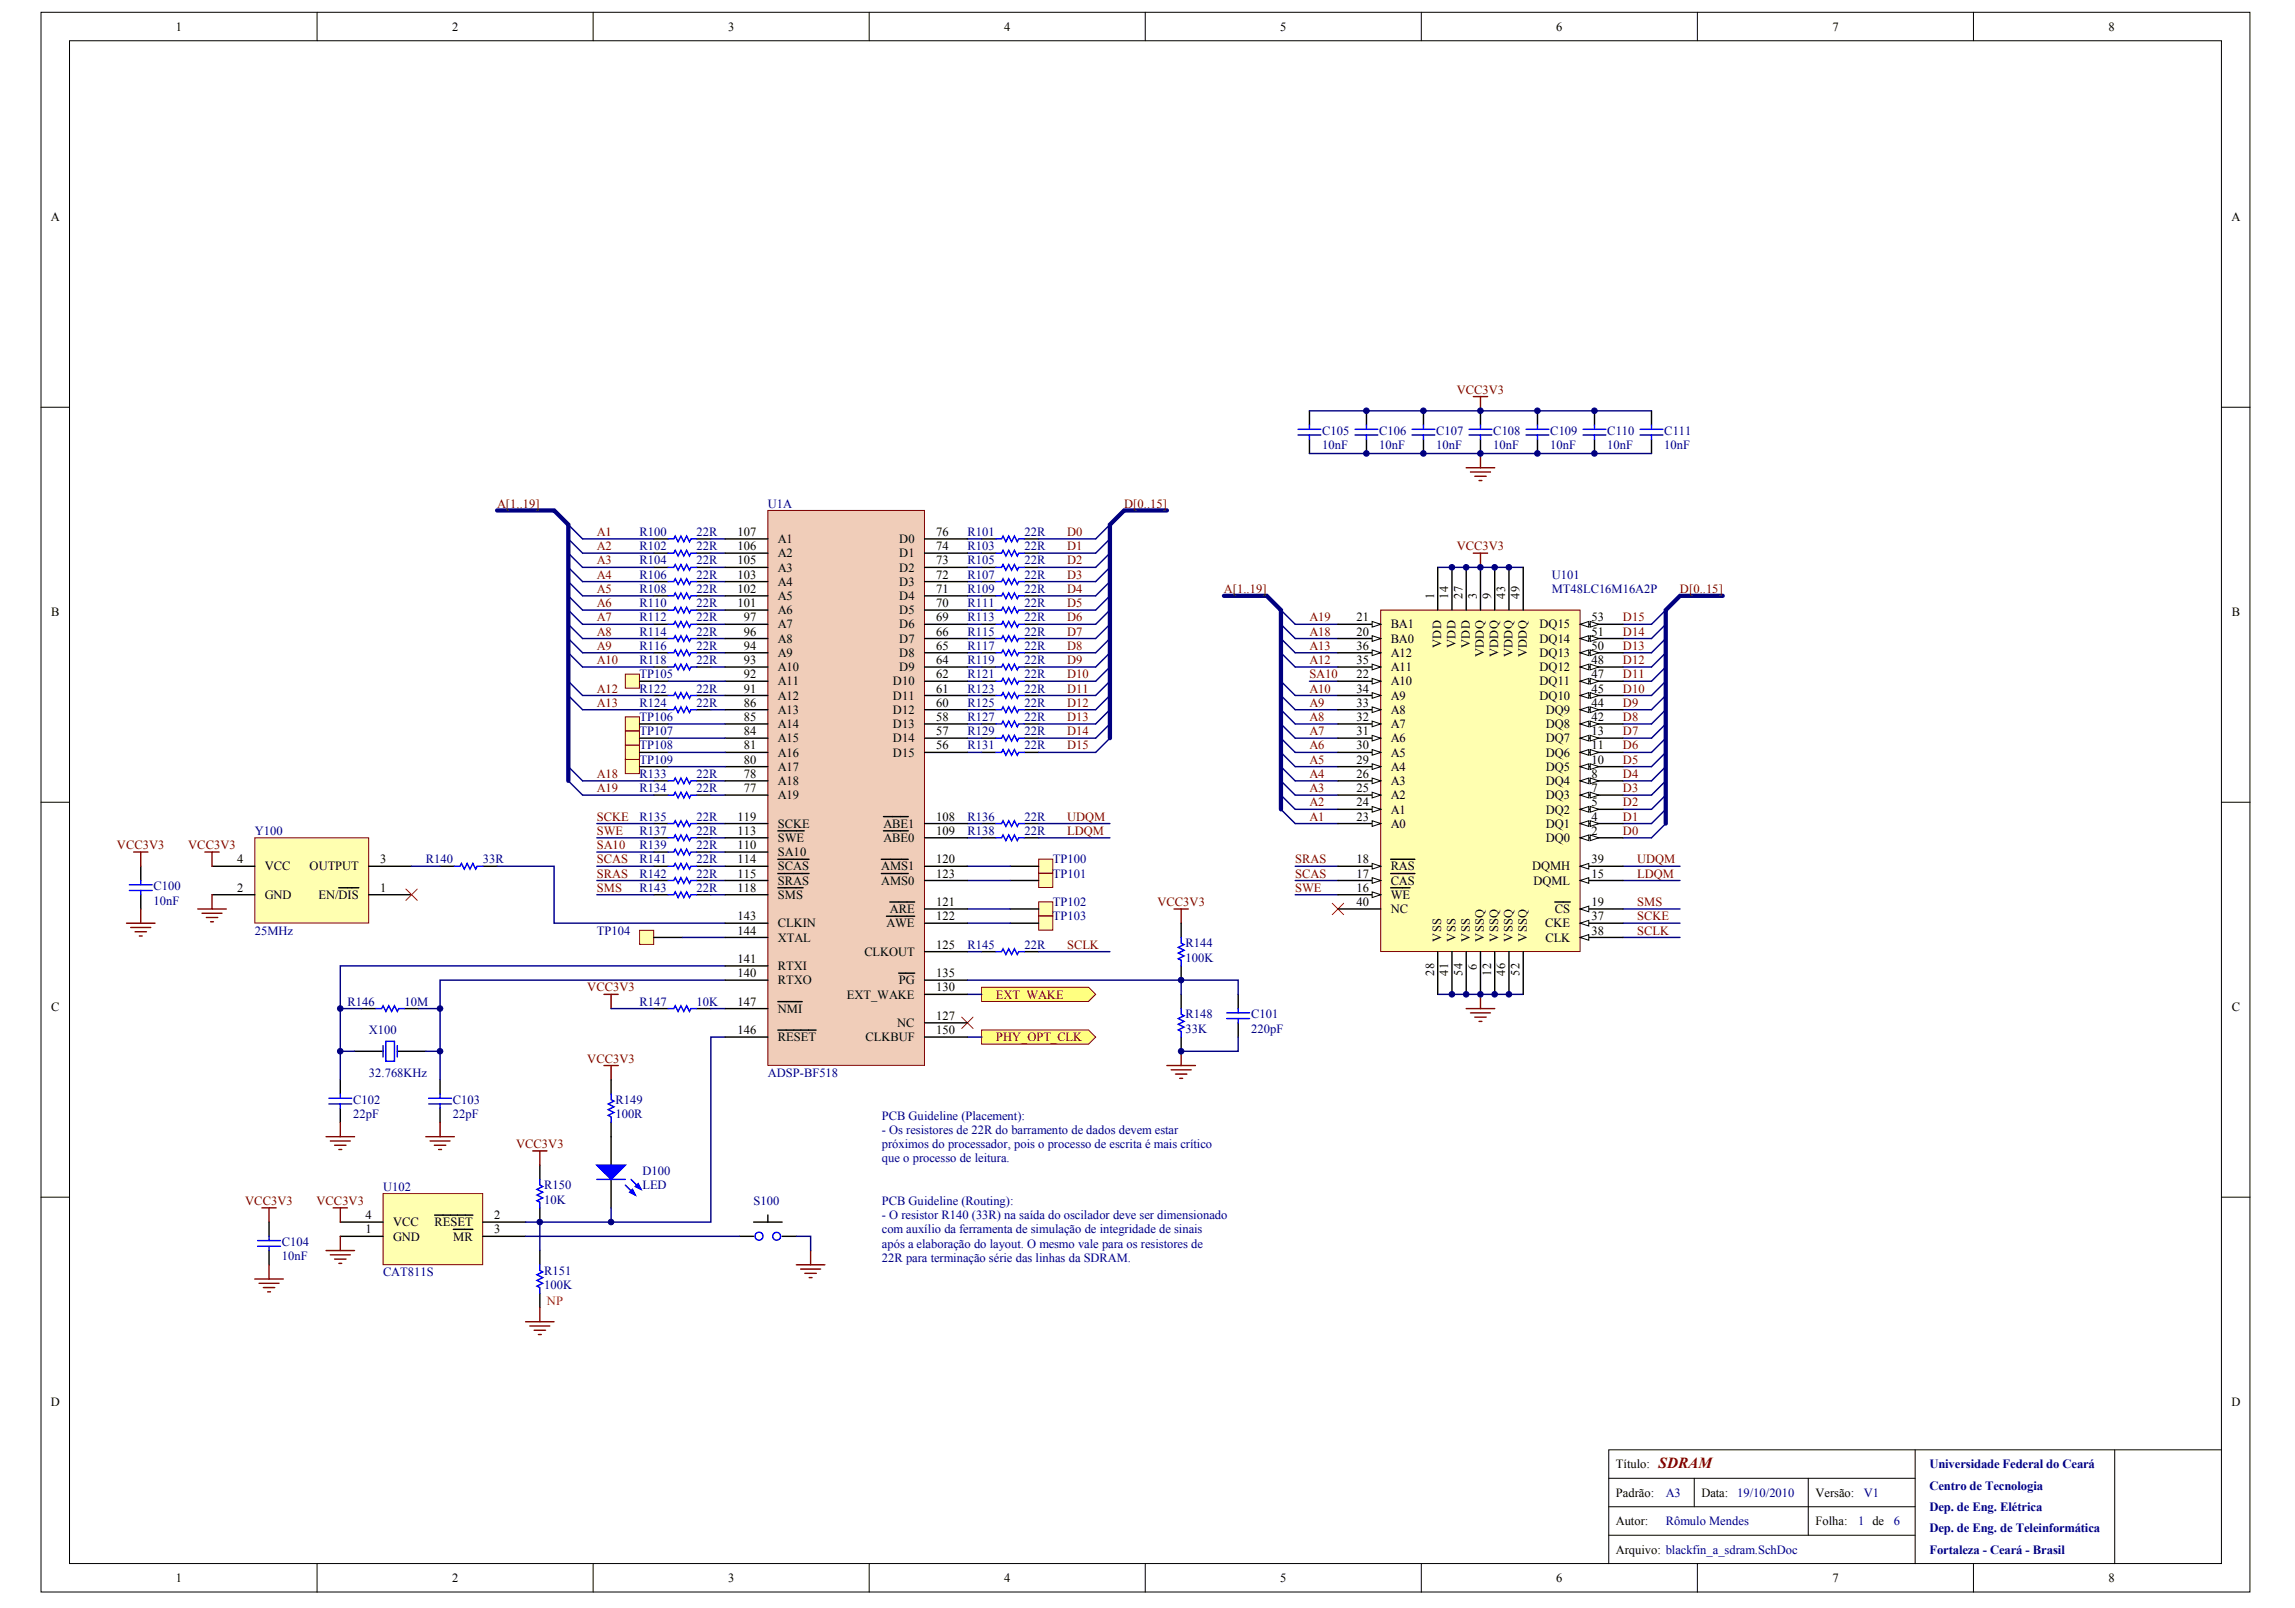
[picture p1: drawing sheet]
<svg xmlns="http://www.w3.org/2000/svg" width="291mm" height="204mm" viewBox="0 0 291 204" stroke-linecap="round" stroke-linejoin="round" font-family="sans-serif">
<defs><g id="words">
<text font-size="1.9" fill="#800000" x="210.3" y="186.1">SDRAM</text>
<g font-size="1.6">
<text x="22.3" y="3.9">1</text>
<text x="57.3" y="3.9">2</text>
<text x="92.3" y="3.9">3</text>
<text x="127.3" y="3.9">4</text>
<text x="162.4" y="3.9">5</text>
<text x="197.4" y="3.9">6</text>
<text x="232.4" y="3.9">7</text>
<text x="267.4" y="3.9">8</text>
<text x="6.4" y="28">A</text>
<text x="283" y="28">A</text>
<text x="93.5" y="68">107</text>
<text x="93.5" y="69.8">106</text>
<text x="93.5" y="71.6">105</text>
<text x="98.6" y="68.9">A1</text>
<text x="98.6" y="70.7">A2</text>
<text x="114" y="68.9">D0</text>
<text x="114" y="70.7">D1</text>
<text x="118.7" y="68">76</text>
<text x="118.7" y="69.8">74</text>
<text x="118.7" y="71.6">73</text>
<text x="93.5" y="73.4">103</text>
<text x="93.5" y="75.2">102</text>
<text x="93.5" y="77">101</text>
<text x="98.6" y="72.5">A3</text>
<text x="98.6" y="74.3">A4</text>
<text x="98.6" y="76.1">A5</text>
<text x="98.6" y="77.9">A6</text>
<text x="114" y="72.5">D2</text>
<text x="114" y="74.3">D3</text>
<text x="114" y="76.1">D4</text>
<text x="114" y="77.9">D5</text>
<text x="118.7" y="73.4">72</text>
<text x="118.7" y="75.2">71</text>
<text x="118.7" y="77">70</text>
<text x="181.9" y="75.9" transform="rotate(-90 181.9 75.9)">1</text>
<text x="183.7" y="75.9" transform="rotate(-90 183.7 75.9)">14</text>
<text x="185.5" y="75.9" transform="rotate(-90 185.5 75.9)">27</text>
<text x="187.3" y="75.9" transform="rotate(-90 187.3 75.9)">3</text>
<text x="189.1" y="75.9" transform="rotate(-90 189.1 75.9)">9</text>
<text x="190.9" y="75.9" transform="rotate(-90 190.9 75.9)">43</text>
<text x="192.7" y="75.9" transform="rotate(-90 192.7 75.9)">49</text>
<text x="6.5" y="78.1">B</text>
<text x="94.3" y="78.8">97</text>
<text x="94.3" y="80.6">96</text>
<text x="94.3" y="82.4">94</text>
<text x="98.6" y="79.7">A7</text>
<text x="98.6" y="81.5">A8</text>
<text x="98.6" y="83.3">A9</text>
<text x="114" y="79.7">D6</text>
<text x="114" y="81.5">D7</text>
<text x="114" y="83.3">D8</text>
<text x="118.7" y="78.8">69</text>
<text x="118.7" y="80.6">66</text>
<text x="118.7" y="82.4">65</text>
<text x="172" y="82.4">36</text>
<text x="172" y="80.6">20</text>
<text x="172" y="78.8">21</text>
<text x="176.4" y="83.3">A12</text>
<text x="176.4" y="81.5">BA0</text>
<text x="176.4" y="79.7">BA1</text>
<text x="182.8" y="82.2" transform="rotate(-90 182.8 82.2)">VDD</text>
<text x="184.6" y="82.2" transform="rotate(-90 184.6 82.2)">VDD</text>
<text x="186.4" y="82.2" transform="rotate(-90 186.4 82.2)">VDD</text>
<text x="188.2" y="83.4" transform="rotate(-90 188.2 83.4)">VDDQ</text>
<text x="190" y="83.4" transform="rotate(-90 190 83.4)">VDDQ</text>
<text x="191.8" y="83.4" transform="rotate(-90 191.8 83.4)">VDDQ</text>
<text x="193.6" y="83.4" transform="rotate(-90 193.6 83.4)">VDDQ</text>
<text x="195.2" y="83.3">DQ13</text>
<text x="195.2" y="81.5">DQ14</text>
<text x="195.2" y="79.7">DQ15</text>
<text x="201.8" y="82.4">50</text>
<text x="201.8" y="80.6">51</text>
<text x="201.8" y="78.8">53</text>
<text x="283" y="78.1">B</text>
<text x="94.3" y="84.2">93</text>
<text x="94.3" y="86">92</text>
<text x="94.3" y="87.8">91</text>
<text x="94.3" y="89.6">86</text>
<text x="98.6" y="85.1">A10</text>
<text x="98.6" y="86.9">A11</text>
<text x="98.6" y="88.7">A12</text>
<text x="113.2" y="86.9">D10</text>
<text x="113.2" y="88.7">D11</text>
<text x="114" y="85.1">D9</text>
<text x="118.7" y="84.2">64</text>
<text x="118.7" y="86">62</text>
<text x="118.7" y="87.8">61</text>
<text x="118.7" y="89.6">60</text>
<text x="172" y="84.2">35</text>
<text x="172" y="86">22</text>
<text x="172" y="87.8">34</text>
<text x="172" y="89.6">33</text>
<text x="176.4" y="85.1">A11</text>
<text x="176.4" y="86.9">A10</text>
<text x="176.4" y="88.7">A9</text>
<text x="195.2" y="88.7">DQ10</text>
<text x="195.2" y="86.9">DQ11</text>
<text x="195.2" y="85.1">DQ12</text>
<text x="201.8" y="89.6">44</text>
<text x="201.8" y="87.8">45</text>
<text x="201.8" y="86">47</text>
<text x="201.8" y="84.2">48</text>
<text x="94.3" y="91.4">85</text>
<text x="94.3" y="93.2">84</text>
<text x="94.3" y="95">81</text>
<text x="98.6" y="90.5">A13</text>
<text x="98.6" y="92.3">A14</text>
<text x="98.6" y="94.1">A15</text>
<text x="98.6" y="95.9">A16</text>
<text x="113.2" y="90.5">D12</text>
<text x="113.2" y="92.3">D13</text>
<text x="113.2" y="94.1">D14</text>
<text x="113.2" y="95.9">D15</text>
<text x="118.7" y="91.4">58</text>
<text x="118.7" y="93.2">57</text>
<text x="118.7" y="95">56</text>
<text x="172" y="91.4">32</text>
<text x="172" y="93.2">31</text>
<text x="172" y="95">30</text>
<text x="176.4" y="90.5">A8</text>
<text x="176.4" y="92.3">A7</text>
<text x="176.4" y="94.1">A6</text>
<text x="176.4" y="95.9">A5</text>
<text x="196" y="95.9">DQ6</text>
<text x="196" y="94.1">DQ7</text>
<text x="196" y="92.3">DQ8</text>
<text x="196" y="90.5">DQ9</text>
<text x="201.8" y="95">11</text>
<text x="201.8" y="93.2">13</text>
<text x="201.8" y="91.4">42</text>
<text x="94.3" y="96.8">80</text>
<text x="94.3" y="98.6">78</text>
<text x="94.3" y="100.5">77</text>
<text x="98.6" y="97.7">A17</text>
<text x="98.6" y="99.6">A18</text>
<text x="98.6" y="101.4">A19</text>
<text x="172" y="96.8">29</text>
<text x="172" y="98.6">26</text>
<text x="172" y="100.5">25</text>
<text x="176.4" y="97.7">A4</text>
<text x="176.4" y="99.6">A3</text>
<text x="176.4" y="101.4">A2</text>
<text x="196" y="101.4">DQ3</text>
<text x="196" y="99.6">DQ4</text>
<text x="196" y="97.7">DQ5</text>
<text x="201.8" y="100.5">7</text>
<text x="201.8" y="98.6">8</text>
<text x="201.8" y="96.8">10</text>
<text x="93.5" y="104.1">119</text>
<text x="93.5" y="105.9">113</text>
<text x="93.5" y="107.7">110</text>
<text x="98.6" y="105">SCKE</text>
<text x="98.6" y="106.8">SWE</text>
<text x="112" y="105">ABE1</text>
<text x="112" y="106.8">ABE0</text>
<text x="118.7" y="104.1">108</text>
<text x="118.7" y="105.9">109</text>
<text x="172" y="102.3">24</text>
<text x="172" y="104.1">23</text>
<text x="176.4" y="103.2">A1</text>
<text x="176.4" y="105">A0</text>
<text x="196" y="105">DQ1</text>
<text x="196" y="106.8">DQ0</text>
<text x="196" y="103.2">DQ2</text>
<text x="201.8" y="104.1">4</text>
<text x="201.8" y="105.9">2</text>
<text x="201.8" y="102.3">5</text>
<text x="30.1" y="113.1">2</text>
<text x="30.1" y="109.5">4</text>
<text x="33.6" y="114">GND</text>
<text x="33.6" y="110.4">VCC</text>
<text x="39.3" y="110.4">OUTPUT</text>
<text x="40.4" y="114">EN/DIS</text>
<text x="48.2" y="113.1">1</text>
<text x="48.2" y="109.5">3</text>
<text x="93.5" y="109.5">114</text>
<text x="93.5" y="111.3">115</text>
<text x="93.5" y="113.1">118</text>
<text x="98.6" y="108.6">SA10</text>
<text x="98.6" y="110.4">SCAS</text>
<text x="98.6" y="112.2">SRAS</text>
<text x="98.6" y="114">SMS</text>
<text x="111.8" y="110.4">AMS1</text>
<text x="111.8" y="112.2">AMS0</text>
<text x="118.7" y="109.5">120</text>
<text x="118.7" y="111.3">123</text>
<text x="172" y="109.5">18</text>
<text x="172" y="111.3">17</text>
<text x="172" y="113.1">16</text>
<text x="176.4" y="110.4">RAS</text>
<text x="176.4" y="112.2">CAS</text>
<text x="176.4" y="114">WE</text>
<text x="194.3" y="110.4">DQMH</text>
<text x="194.5" y="112.2">DQML</text>
<text x="201.8" y="109.5">39</text>
<text x="201.8" y="111.3">15</text>
<text x="93.5" y="116.7">143</text>
<text x="93.5" y="118.5">144</text>
<text x="98.6" y="117.6">CLKIN</text>
<text x="98.6" y="119.4">XTAL</text>
<text x="112.4" y="117.6">AWE</text>
<text x="112.8" y="115.8">ARE</text>
<text x="118.7" y="114.9">121</text>
<text x="118.7" y="116.7">122</text>
<text x="172" y="114.9">40</text>
<text x="176.4" y="115.8">NC</text>
<text x="182.8" y="119.4" transform="rotate(-90 182.8 119.4)">VSS</text>
<text x="184.6" y="119.4" transform="rotate(-90 184.6 119.4)">VSS</text>
<text x="186.4" y="119.4" transform="rotate(-90 186.4 119.4)">VSS</text>
<text x="188.2" y="119.4" transform="rotate(-90 188.2 119.4)">VSSQ</text>
<text x="190" y="119.4" transform="rotate(-90 190 119.4)">VSSQ</text>
<text x="191.8" y="119.4" transform="rotate(-90 191.8 119.4)">VSSQ</text>
<text x="193.6" y="119.4" transform="rotate(-90 193.6 119.4)">VSSQ</text>
<text x="196" y="117.6">CKE</text>
<text x="196" y="119.4">CLK</text>
<text x="197.2" y="115.8">CS</text>
<text x="201.8" y="118.5">38</text>
<text x="201.8" y="114.9">19</text>
<text x="201.8" y="116.7">37</text>
<text x="93.5" y="122.1">141</text>
<text x="93.5" y="123.9">140</text>
<text x="98.6" y="123">RTXI</text>
<text x="98.6" y="124.8">RTXO</text>
<text x="109.6" y="121.2">CLKOUT</text>
<text x="114" y="124.8">PG</text>
<text x="118.7" y="120.3">125</text>
<text x="118.7" y="123.9">135</text>
<text x="118.7" y="125.7">130</text>
<text x="181.9" y="123.8" transform="rotate(-90 181.9 123.8)">28</text>
<text x="183.7" y="123.8" transform="rotate(-90 183.7 123.8)">41</text>
<text x="185.5" y="123.8" transform="rotate(-90 185.5 123.8)">54</text>
<text x="187.3" y="123" transform="rotate(-90 187.3 123)">6</text>
<text x="189.1" y="123.8" transform="rotate(-90 189.1 123.8)">12</text>
<text x="190.9" y="123.8" transform="rotate(-90 190.9 123.8)">46</text>
<text x="192.7" y="123.8" transform="rotate(-90 192.7 123.8)">52</text>
<text x="6.5" y="128.2">C</text>
<text x="93.5" y="127.5">147</text>
<text x="93.5" y="131.1">146</text>
<text x="98.6" y="128.4">NMI</text>
<text x="107.4" y="126.6">EXT_WAKE</text>
<text x="113.8" y="130.2">NC</text>
<text x="118.7" y="129.3">127</text>
<text x="118.7" y="131.1">150</text>
<text x="283" y="128.2">C</text>
<text x="98.6" y="132">RESET</text>
<text x="109.8" y="132">CLKBUF</text>
<text x="46.3" y="154.6">4</text>
<text x="49.8" y="155.5">VCC</text>
<text x="55.1" y="155.5">RESET</text>
<text x="62.7" y="154.6">2</text>
<text x="46.3" y="156.4">1</text>
<text x="49.8" y="157.3">GND</text>
<text x="57.5" y="157.3">MR</text>
<text x="62.7" y="156.4">3</text>
<text x="6.4" y="178.3">D</text>
<text x="283" y="178.3">D</text>
<text x="204.9" y="186.2">Título:</text>
<text x="204.9" y="189.8">Padrão:</text>
<text x="215.8" y="189.8">Data: 19/10/2010</text>
<text x="230.2" y="189.8">Versão:</text>
<text x="204.9" y="197">Arquivo: blackfin_a_sdram.SchDoc</text>
<text x="204.9" y="193.4">Autor:</text>
<text x="230.2" y="193.4">Folha:</text>
<text x="22.3" y="200.6">1</text>
<text x="57.3" y="200.6">2</text>
<text x="92.3" y="200.6">3</text>
<text x="127.3" y="200.6">4</text>
<text x="162.4" y="200.6">5</text>
<text x="197.4" y="200.6">6</text>
<text x="232.4" y="200.6">7</text>
<text x="267.4" y="200.6">8</text>
</g>
<g font-size="1.6" fill="#800000">
<text x="184.7" y="49.9">VCC3V3</text>
<text x="63" y="64.4">A[1..19]</text>
<text x="142.6" y="64.4">D[0..15]</text>
<text x="75.7" y="68">A1</text>
<text x="75.7" y="69.8">A2</text>
<text x="75.7" y="71.6">A3</text>
<text x="135.3" y="68">D0</text>
<text x="135.3" y="69.8">D1</text>
<text x="135.3" y="71.6">D2</text>
<text x="184.7" y="69.8">VCC3V3</text>
<text x="75.7" y="73.4">A4</text>
<text x="75.7" y="75.2">A5</text>
<text x="75.7" y="77">A6</text>
<text x="135.3" y="73.4">D3</text>
<text x="135.3" y="75.2">D4</text>
<text x="135.3" y="77">D5</text>
<text x="155.2" y="75.2">A[1..19]</text>
<text x="213" y="75.2">D[0..15]</text>
<text x="75.7" y="78.8">A7</text>
<text x="75.7" y="80.6">A8</text>
<text x="75.7" y="82.4">A9</text>
<text x="135.3" y="78.8">D6</text>
<text x="135.3" y="80.6">D7</text>
<text x="135.3" y="82.4">D8</text>
<text x="166.1" y="82.4">A13</text>
<text x="166.1" y="78.8">A19</text>
<text x="166.1" y="80.6">A18</text>
<text x="205.8" y="82.4">D13</text>
<text x="205.8" y="80.6">D14</text>
<text x="205.8" y="78.8">D15</text>
<text x="75.7" y="84.2">A10</text>
<text x="75.7" y="87.8">A12</text>
<text x="75.7" y="89.6">A13</text>
<text x="135.3" y="84.2">D9</text>
<text x="135.3" y="86">D10</text>
<text x="135.3" y="87.8">D11</text>
<text x="135.3" y="89.6">D12</text>
<text x="166.1" y="86">SA10</text>
<text x="166.1" y="89.6">A9</text>
<text x="166.1" y="87.8">A10</text>
<text x="166.1" y="84.2">A12</text>
<text x="205.8" y="89.6">D9</text>
<text x="205.8" y="87.8">D10</text>
<text x="205.8" y="86">D11</text>
<text x="205.8" y="84.2">D12</text>
<text x="135.3" y="91.4">D13</text>
<text x="135.3" y="93.2">D14</text>
<text x="135.3" y="95">D15</text>
<text x="166.1" y="95">A6</text>
<text x="166.1" y="93.2">A7</text>
<text x="166.1" y="91.4">A8</text>
<text x="205.8" y="95">D6</text>
<text x="205.8" y="93.2">D7</text>
<text x="205.8" y="91.4">D8</text>
<text x="75.7" y="98.6">A18</text>
<text x="75.7" y="100.5">A19</text>
<text x="166.1" y="100.5">A3</text>
<text x="166.1" y="98.6">A4</text>
<text x="166.1" y="96.8">A5</text>
<text x="205.8" y="100.5">D3</text>
<text x="205.8" y="98.6">D4</text>
<text x="205.8" y="96.8">D5</text>
<text x="14.8" y="107.7">VCC3V3</text>
<text x="23.9" y="107.7">VCC3V3</text>
<text x="75.7" y="107.7">SA10</text>
<text x="75.7" y="104.1">SCKE</text>
<text x="75.7" y="105.9">SWE</text>
<text x="135.3" y="104.1">UDQM</text>
<text x="135.3" y="105.9">LDQM</text>
<text x="166.1" y="102.3">A2</text>
<text x="166.1" y="104.1">A1</text>
<text x="205.8" y="104.1">D1</text>
<text x="205.8" y="102.3">D2</text>
<text x="205.8" y="105.9">D0</text>
<text x="75.7" y="113.1">SMS</text>
<text x="75.7" y="109.5">SCAS</text>
<text x="75.7" y="111.3">SRAS</text>
<text x="164.3" y="111.3">SCAS</text>
<text x="164.3" y="109.5">SRAS</text>
<text x="164.3" y="113.1">SWE</text>
<text x="207.6" y="109.5">UDQM</text>
<text x="207.6" y="111.3">LDQM</text>
<text x="146.8" y="114.9">VCC3V3</text>
<text x="207.6" y="114.9">SMS</text>
<text x="207.6" y="116.7">SCKE</text>
<text x="207.6" y="118.5">SCLK</text>
<text x="74.5" y="125.7">VCC3V3</text>
<text x="135.3" y="120.3">SCLK</text>
<text x="126.3" y="126.6">EXT_WAKE</text>
<text x="74.5" y="134.7">VCC3V3</text>
<text x="126.3" y="132">PHY_OPT_CLK</text>
<text x="65.4" y="145.6">VCC3V3</text>
<text x="31.1" y="152.8">VCC3V3</text>
<text x="40.1" y="152.8">VCC3V3</text>
</g>
<g font-size="1.6" fill="#000080">
<text x="167.7" y="55.2">C105</text>
<text x="167.7" y="57">10nF</text>
<text x="174.9" y="55.2">C106</text>
<text x="174.9" y="57">10nF</text>
<text x="182.1" y="55.2">C107</text>
<text x="182.1" y="57">10nF</text>
<text x="189.4" y="55.2">C108</text>
<text x="189.4" y="57">10nF</text>
<text x="196.6" y="55.2">C109</text>
<text x="196.6" y="57">10nF</text>
<text x="203.8" y="55.2">C110</text>
<text x="203.8" y="57">10nF</text>
<text x="211.1" y="55.2">C111</text>
<text x="211.1" y="57">10nF</text>
<text x="97.4" y="64.4">U1A</text>
<text x="81.1" y="68">R100</text>
<text x="81.1" y="69.8">R102</text>
<text x="81.1" y="71.6">R104</text>
<text x="88.3" y="68">22R</text>
<text x="88.3" y="69.8">22R</text>
<text x="88.3" y="71.6">22R</text>
<text x="122.7" y="68">R101</text>
<text x="122.7" y="69.8">R103</text>
<text x="122.7" y="71.6">R105</text>
<text x="129.9" y="68">22R</text>
<text x="129.9" y="69.8">22R</text>
<text x="129.9" y="71.6">22R</text>
<text x="81.1" y="73.4">R106</text>
<text x="81.1" y="75.2">R108</text>
<text x="81.1" y="77">R110</text>
<text x="88.3" y="73.4">22R</text>
<text x="88.3" y="75.2">22R</text>
<text x="88.3" y="77">22R</text>
<text x="122.7" y="73.4">R107</text>
<text x="122.7" y="75.2">R109</text>
<text x="122.7" y="77">R111</text>
<text x="129.9" y="73.4">22R</text>
<text x="129.9" y="75.2">22R</text>
<text x="129.9" y="77">22R</text>
<text x="196.8" y="73.4">U101</text>
<text x="196.8" y="75.2">MT48LC16M16A2P</text>
<text x="81.1" y="78.8">R112</text>
<text x="81.1" y="80.6">R114</text>
<text x="81.1" y="82.4">R116</text>
<text x="88.3" y="78.8">22R</text>
<text x="88.3" y="80.6">22R</text>
<text x="88.3" y="82.4">22R</text>
<text x="122.7" y="78.8">R113</text>
<text x="122.7" y="80.6">R115</text>
<text x="122.7" y="82.4">R117</text>
<text x="129.9" y="78.8">22R</text>
<text x="129.9" y="80.6">22R</text>
<text x="129.9" y="82.4">22R</text>
<text x="81.1" y="84.2">R118</text>
<text x="81.1" y="87.8">R122</text>
<text x="81.1" y="89.6">R124</text>
<text x="81.1" y="86">TP105</text>
<text x="88.3" y="84.2">22R</text>
<text x="88.3" y="87.8">22R</text>
<text x="88.3" y="89.6">22R</text>
<text x="122.7" y="84.2">R119</text>
<text x="122.7" y="86">R121</text>
<text x="122.7" y="87.8">R123</text>
<text x="122.7" y="89.6">R125</text>
<text x="129.9" y="84.2">22R</text>
<text x="129.9" y="86">22R</text>
<text x="129.9" y="87.8">22R</text>
<text x="129.9" y="89.6">22R</text>
<text x="81.1" y="91.4">TP106</text>
<text x="81.1" y="93.2">TP107</text>
<text x="81.1" y="95">TP108</text>
<text x="122.7" y="91.4">R127</text>
<text x="122.7" y="93.2">R129</text>
<text x="122.7" y="95">R131</text>
<text x="129.9" y="91.4">22R</text>
<text x="129.9" y="93.2">22R</text>
<text x="129.9" y="95">22R</text>
<text x="81.1" y="98.6">R133</text>
<text x="81.1" y="100.5">R134</text>
<text x="81.1" y="96.8">TP109</text>
<text x="88.3" y="98.6">22R</text>
<text x="88.3" y="100.5">22R</text>
<text x="32.3" y="105.9">Y100</text>
<text x="81.1" y="104.1">R135</text>
<text x="81.1" y="105.9">R137</text>
<text x="81.1" y="107.7">R139</text>
<text x="88.3" y="104.1">22R</text>
<text x="88.3" y="105.9">22R</text>
<text x="88.3" y="107.7">22R</text>
<text x="122.7" y="104.1">R136</text>
<text x="122.7" y="105.9">R138</text>
<text x="129.9" y="104.1">22R</text>
<text x="129.9" y="105.9">22R</text>
<text x="19.5" y="112.9">C100</text>
<text x="54" y="109.5">R140</text>
<text x="61.2" y="109.5">33R</text>
<text x="81.1" y="109.5">R141</text>
<text x="81.1" y="111.3">R142</text>
<text x="81.1" y="113.1">R143</text>
<text x="88.3" y="109.5">22R</text>
<text x="88.3" y="111.3">22R</text>
<text x="88.3" y="113.1">22R</text>
<text x="133.5" y="109.5">TP100</text>
<text x="133.5" y="111.3">TP101</text>
<text x="19.5" y="114.7">10nF</text>
<text x="32.3" y="118.5">25MHz</text>
<text x="75.7" y="118.5">TP104</text>
<text x="133.5" y="114.9">TP102</text>
<text x="133.5" y="116.7">TP103</text>
<text x="122.7" y="120.3">R145</text>
<text x="129.9" y="120.3">22R</text>
<text x="150.3" y="120.1">R144</text>
<text x="150.3" y="121.9">100K</text>
<text x="44.1" y="127.5">R146</text>
<text x="46.8" y="131.1">X100</text>
<text x="51.3" y="127.5">10M</text>
<text x="81.1" y="127.5">R147</text>
<text x="88.3" y="127.5">10K</text>
<text x="150.3" y="129.2">R148</text>
<text x="150.3" y="131">33K</text>
<text x="158.6" y="129.2">C101</text>
<text x="158.6" y="131">220pF</text>
<text x="46.8" y="136.6">32.768KHz</text>
<text x="97.4" y="136.6">ADSP-BF518</text>
<text x="44.8" y="140">C102</text>
<text x="44.8" y="141.8">22pF</text>
<text x="57.4" y="140">C103</text>
<text x="57.4" y="141.8">22pF</text>
<text x="78" y="140">R149</text>
<text x="78" y="141.8">100R</text>
<text x="111.8" y="142">PCB Guideline (Placement):</text>
<text x="111.8" y="143.8">- Os resistores de 22R do barramento de dados devem estar</text>
<text x="81.5" y="149">D100</text>
<text x="111.8" y="145.6">próximos do processador, pois o processo de escrita é mais crítico</text>
<text x="111.8" y="147.4">que o processo de leitura.</text>
<text x="48.6" y="151">U102</text>
<text x="69" y="150.8">R150</text>
<text x="69" y="152.6">10K</text>
<text x="81.5" y="150.8">LED</text>
<text x="95.6" y="152.8">S100</text>
<text x="111.8" y="152.8">PCB Guideline (Routing):</text>
<text x="111.8" y="154.6">- O resistor R140 (33R) na saída do oscilador deve ser dimensionado</text>
<text x="35.7" y="158">C104</text>
<text x="35.7" y="159.8">10nF</text>
<text x="48.6" y="161.8">CAT811S</text>
<text x="69" y="161.6">R151</text>
<text x="111.8" y="156.4">com auxílio da ferramenta de simulação de integridade de sinais</text>
<text x="111.8" y="158.2">após a elaboração do layout. O mesmo vale para os resistores de</text>
<text x="111.8" y="160">22R para terminação série das linhas da SDRAM.</text>
<text x="69" y="163.4">100K</text>
<text x="211.2" y="189.8">A3</text>
<text x="236.4" y="189.8">V1</text>
<text x="244.7" y="186.2">Universidade Federal do Ceará</text>
<text x="244.7" y="188.9">Centro de Tecnologia</text>
<text x="244.7" y="191.6">Dep. de Eng. Elétrica</text>
<text x="211.2" y="193.4">Rômulo Mendes</text>
<text x="235.6" y="193.4">1 de</text>
<text x="240.2" y="193.4">6</text>
<text x="244.7" y="194.3">Dep. de Eng. de Teleinformática</text>
<text x="244.7" y="197">Fortaleza - Ceará - Brasil</text>
</g>
<text font-size="1.6" fill="#f00" x="69.4" y="165.4">NP</text>
</g></defs>
<g fill="#fff" stroke="#000" stroke-width=".13">
<path d="M5.2 1.6h280.1v200.3h-280.1z"/>
<path d="M8.8 5.2h272.9v193.1h-272.9z"/>
</g>
<g fill="none" stroke="#000" stroke-width=".13">
<path d="M40.2 1.6v3.6M75.2 1.6v3.6M110.2 1.6v3.6M145.2 1.6v3.6M180.2 1.6v3.6M215.3 1.6v3.6M250.3 1.6v3.6M5.2 51.6h3.6M281.7 51.6h3.6M5.2 101.7h3.6M281.7 101.7h3.6M5.2 151.8h3.6"/>
<path d="M281.7 151.8h3.6M40.2 198.3v3.6M75.2 198.3v3.6M110.2 198.3v3.6M145.2 198.3v3.6M180.2 198.3v3.6M204 187.5h38.9M204 194.7h38.9M204 191.1h38.9M214.9 187.5v3.6M215.3 198.3v3.6M229.3 187.5v7.2"/>
<path d="M242.9 183.8v14.5M250.3 198.3v3.6M268.2 183.8v14.5M281.7 183.8h-77.7v14.5"/>
</g>
<path d="M124.5 130.6h13.5l.9 .9-.9 .9h-13.5z" fill-rule="evenodd" fill="#ffff80" stroke="#800000" stroke-width=".13"/>
<g fill="none" stroke="#000080" stroke-width=".18">
<path d="M72.1 79.2l1.8 1.8M72.1 77.4l1.8 1.8M72.1 75.6l1.8 1.8M72.1 73.8l1.8 1.8M72.1 71.9l1.8 1.9M72.1 70.1l1.8 1.8M72.1 68.3l1.8 1.8M72.1 66.5l1.8 1.8M140.8 79.2l-1.9 1.8M140.8 77.4l-1.9 1.8M140.8 75.6l-1.9 1.8M140.8 73.8l-1.9 1.8"/>
<path d="M140.8 71.9l-1.9 1.9M140.8 70.1l-1.9 1.8M140.8 68.3l-1.9 1.8M140.8 66.5l-1.9 1.8M182.3 71.9h10.9M211.2 77.4l-1.8 1.8h-3.6M211.2 79.2l-1.8 1.8h-3.6M72.1 99l1.8 1.8M72.1 97.2l1.8 1.8M72.1 88.2l1.8 1.8M72.1 86.4l1.8 1.8M72.1 82.8l1.8 1.8"/>
<path d="M72.1 81l1.8 1.8M140.8 93.6l-1.9 1.8M140.8 91.8l-1.9 1.8M140.8 90l-1.9 1.8M140.8 88.2l-1.9 1.8M140.8 86.4l-1.9 1.8M140.8 84.6l-1.9 1.8M140.8 82.8l-1.9 1.8M140.8 81l-1.9 1.8M162.4 99l1.9 1.8h5.4M162.4 97.2l1.9 1.8h5.4M162.4 95.4l1.9 1.8h5.4"/>
<path d="M162.4 93.6l1.9 1.8h5.4M162.4 91.8l1.9 1.8h5.4M162.4 90l1.9 1.8h5.4M162.4 88.2l1.9 1.8h5.4M162.4 86.4l1.9 1.8h5.4M162.4 82.8l1.9 1.8h5.4M162.4 81l1.9 1.8h5.4M166.1 86.4h3.6M211.2 84.6l-1.8 1.8h-3.6M211.2 99l-1.8 1.8h-3.6M211.2 97.2l-1.8 1.8h-3.6M211.2 95.4l-1.8 1.8h-3.6"/>
<path d="M211.2 93.6l-1.8 1.8h-3.6M211.2 91.8l-1.8 1.8h-3.6M211.2 90l-1.8 1.8h-3.6M211.2 88.2l-1.8 1.8h-3.6M211.2 86.4l-1.8 1.8h-3.6M211.2 82.8l-1.8 1.8h-3.6M211.2 81l-1.8 1.8h-3.6M162.4 102.6l1.9 1.8h5.4M162.4 100.8l1.9 1.8h5.4M164.3 109.8h5.4M164.3 111.7h5.4M164.3 113.5h5.4"/>
<path d="M205.8 117.1h7.2M205.8 115.3h7.2M211.2 102.6l-1.8 1.8h-3.6M211.2 100.8l-1.8 1.8h-3.6M211.2 104.4l-1.8 1.8h-3.6M122.7 131.5h1.8M182.3 126.1h10.9"/>
</g>
<path d="M186.8 70.1h1.9M187.7 70.1v1.8M185.9 127.9h3.7M186.5 128.4h2.5M187 129h1.5M187.6 129.5h.3M187.7 126.1v1.8" fill="none" stroke="#800000" stroke-width=".18"/>
<path d="M168.9 114.5l1.5 1.5M170.4 114.5l-1.5 1.5M122 129l1.4 1.4M123.4 129l-1.4 1.4" fill="none" stroke="#f00" stroke-width=".13"/>
<path d="M63 64.7h7.3l1.8 1.8v32.5M148 64.7h-5.4l-1.8 1.8v27.1M155.2 75.6h5.4l1.8 1.8v25.2M218.5 75.6h-5.5l-1.8 1.8v27" fill="none" stroke="#000080" stroke-width=".54"/>
<path d="M131.7 108.9h1.8v1.8h-1.8z" fill="#ffffb0" stroke="#800000" stroke-width=".13"/>
<path d="M128.1 109.8h3.6" fill="none" stroke="#000" stroke-width=".18"/>
<path d="M131.7 110.8h1.8v1.7h-1.8z" fill="#ffffb0" stroke="#800000" stroke-width=".13"/>
<path d="M128.1 111.7h3.6" fill="none" stroke="#000" stroke-width=".18"/>
<path d="M162.4 77.4l1.9 1.8h5.4M162.4 79.2l1.9 1.8h5.4M122.7 109.8h5.4M122.7 111.7h5.4M205.8 109.8h7.2M205.8 111.7h7.2" fill="none" stroke="#000080" stroke-width=".18"/>
<path d="M131.7 114.4h1.8v1.7h-1.8z" fill="#ffffb0" stroke="#800000" stroke-width=".13"/>
<path d="M128.1 115.3h3.6" fill="none" stroke="#000" stroke-width=".18"/>
<path d="M122.7 115.3h5.4" fill="none" stroke="#000080" stroke-width=".18"/>
<path d="M131.7 116.2h1.8v1.8h-1.8z" fill="#ffffb0" stroke="#800000" stroke-width=".13"/>
<path d="M128.1 117.1h3.6M82.9 127.9h1.8M88.3 127.9h1.8" fill="none" stroke="#000" stroke-width=".18"/>
<path d="M122.7 117.1h5.4M205.8 118.9h7.2M77.5 127.9h5.4M90.1 127.9h1.9" fill="none" stroke="#000080" stroke-width=".18"/>
<path d="M84.7 127.9h.7l.2-.4 .4 .8 .4-.8 .3 .8 .4-.8 .3 .8 .2-.4h.7" fill="none" stroke="#00f" stroke-width=".18"/>
<path d="M76.6 126.1h1.8M77.5 126.1v1.8" fill="none" stroke="#800000" stroke-width=".18"/>
<path d="M81.1 118h1.8v1.8h-1.8z" fill="#ffffb0" stroke="#800000" stroke-width=".13"/>
<path d="M82.9 118.9h3.6" fill="none" stroke="#000" stroke-width=".18"/>
<path d="M86.5 118.9h5.5" fill="none" stroke="#000080" stroke-width=".18"/>
<path d="M32.3 106.2h14.5v10.9h-14.5z" fill="#ffffb0" stroke="#800000" stroke-width=".13"/>
<g fill="none" stroke="#000" stroke-width=".18">
<path d="M17.9 109.8v1.9M17.9 113.5v1.8M26.9 113.5h5.4M26.9 109.8h5.4M43 112.6h2.5M46.8 113.5h5.4M46.8 109.8h5.4M55.8 109.8h1.8M61.2 109.8h1.8M43.2 136.9v1.8M45 133.3h3.6M45.9 127.9h1.8"/>
<path d="M50.4 133.3h3.6M51.3 127.9h1.8M55.8 136.9v1.8M43.2 140.5v1.8M55.8 140.5v1.8"/>
</g>
<g fill="none" stroke="#00f" stroke-width=".18">
<path d="M16.4 112.2h2.9M16.4 112.9h2.9M17.9 111.7v.5M17.9 112.9v.6M57.6 109.8h.7l.2-.3 .4 .7 .3-.7 .4 .7 .4-.7 .3 .7 .2-.4h.7M41.7 139.3h2.9M41.7 140h2.9M43.2 138.7v.6M43.2 140v.5M47.7 127.9h.7l.2-.4 .3 .8 .4-.8 .4 .8 .3-.8 .4 .8 .2-.4h.7M48.6 132.6v1.4M48.9 132h1.1v2.6h-1.1z"/>
<path d="M50.4 132.6v1.4M54.4 139.3h2.9M54.4 140h2.9M55.8 138.7v.6M55.8 140v.5"/>
</g>
<g fill="none" stroke="#800000" stroke-width=".18">
<path d="M16 117.1h3.7M16.6 117.6h2.5M16.9 108h1.9M17.1 118.2h1.5M17.7 118.7h.3M17.9 108v1.8M17.9 115.3v1.8M25.1 115.3h3.6M25.6 115.8h2.6M26 108h1.8M26.2 116.3h1.4M26.7 116.9h.4"/>
<path d="M26.9 108v1.8M26.9 113.5v1.8M41.3 144.1h3.7M41.9 144.7h2.5M42.4 145.2h1.5M43 145.8h.3M43.2 142.3v1.8M54 144.1h3.6M54.5 144.7h2.6M55.1 145.2h1.4M55.6 145.8h.4M55.8 142.3v1.8"/>
</g>
<path d="M51.5 112.7l1.4 1.5M52.9 112.7l-1.4 1.5" fill="none" stroke="#f00" stroke-width=".13"/>
<path d="M52.2 109.8h3.6M63 109.8h7.3v7.3h21.7M43.2 127.9h2.7M45 133.3h-1.8v3.6M53.1 127.9h2.7M54 133.3h1.8v3.6M92 124.3h-36.2v9M92 122.5h-48.8v10.8" fill="none" stroke="#000080" stroke-width=".18"/>
<path d="M48.6 151.4h12.6v9h-12.6z" fill="#ffffb0" stroke="#800000" stroke-width=".13"/>
<g fill="none" stroke="#000" stroke-width=".18">
<path d="M77.5 136.9v1.8M34.1 155v1.8M34.1 158.6v1.8M43.2 156.8h5.4M43.2 155h5.4M55.1 154.1h4.9M57.5 155.9h2.5M61.2 156.8h5.5M61.2 155h5.5M68.5 147.8v1.8M68.5 153.2v1.8M68.5 158.6v1.8"/>
<path d="M77.5 142.3v5.5M77.5 149.6v3.6M93.8 156.8h1.8M95.6 155h3.6M97.4 154.1v.9M99.2 156.8h1.8M68.5 164v1.8"/>
</g>
<g fill="none" stroke="#800000" stroke-width=".18">
<path d="M76.6 135.1h1.8M77.5 135.1v1.8M33.2 153.2h1.8M34.1 153.2v1.8M41.3 158.6h3.7M41.9 159.1h2.5M42.3 153.2h1.8M42.4 159.7h1.5M43.2 153.2v1.8M43.2 156.8v1.8M67.6 145.9h1.8M68.5 145.9v1.9"/>
<path d="M102.8 158.6v1.8M32.3 162.2h3.6M32.9 162.7h2.5M33.4 163.3h1.4M33.9 163.8h.4M34.1 160.4v1.8M43 160.2h.3M66.7 167.6h3.6M67.2 168.1h2.5M67.7 168.7h1.5M68.3 169.2h.3M68.5 165.8v1.8"/>
<path d="M101 160.4h3.6M101.5 160.9h2.6M102.1 161.5h1.4M102.6 162h.4"/>
</g>
<path d="M77.5 138.7v.7l.4 .2-.8 .4 .8 .4-.8 .3 .8 .4-.8 .3 .4 .2v.7M32.7 157.3h2.9M32.7 158h2.9M34.1 156.8v.5M34.1 158v.6M68.5 149.6v.7l.3 .2-.7 .3 .7 .4-.7 .3 .7 .4-.7 .4 .4 .1v.8M75.7 149.6h3.6M79.3 150.3l1.3 1.2M80 149.6l1.3 1.2M96.7 157a.51 .51 0 0 0-.4-.7 .51 .51 0 0 0-.5 .7 .51 .51 0 0 0 .8 .1M98.9 157a.5 .5 0 0 0-.4-.7 .5 .5 0 0 0-.5 .7 .5 .5 0 0 0 .9 .1M68.5 160.4v.7l.3 .2-.7 .3 .7 .4-.7 .4 .7 .3-.7 .4 .4 .2v.7" fill="none" stroke="#00f" stroke-width=".18"/>
<path d="M92 131.5h-1.9v23.5h-23.4M66.7 156.8h27.1M68.5 155v3.6M77.5 153.2v1.8M101 156.8h1.8v1.8" fill="none" stroke="#000080" stroke-width=".18"/>
<g fill="#00f" stroke="#00f" stroke-width=".18">
<path d="M75.7 147.8h3.6l-1.8 1.8z"/>
<path d="M79.8 151.2l.4-.4 .4 .7z"/>
<path d="M80.6 150.5l.3-.4 .4 .7z"/>
</g>
<path d="M124.5 125.2h13.5l.9 .9-.9 .9h-13.5z" fill-rule="evenodd" fill="#ffff80" stroke="#800000" stroke-width=".13"/>
<g fill="none" stroke="#000080" stroke-width=".18">
<path d="M73.9 68.3h9M73.9 70.1h9M73.9 71.9h9M73.9 73.8h9M73.9 75.6h9M73.9 79.2h9M73.9 77.4h9M90.1 68.3h1.9M90.1 70.1h1.9M90.1 71.9h1.9M90.1 73.8h1.9M90.1 75.6h1.9"/>
<path d="M90.1 79.2h1.9M90.1 77.4h1.9M122.7 68.3h1.8M122.7 70.1h1.8M122.7 71.9h1.8M122.7 73.8h1.8M122.7 75.6h1.8M122.7 79.2h1.8M122.7 77.4h1.8M131.7 68.3h7.2M131.7 70.1h7.2M131.7 71.9h7.2"/>
<path d="M131.7 73.8h7.2M131.7 75.6h7.2M131.7 79.2h7.2M131.7 77.4h7.2M73.9 81h9M73.9 82.8h9M73.9 84.6h9M73.9 88.2h9M73.9 90h9M73.9 99h9M90.1 81h1.9M90.1 82.8h1.9"/>
<path d="M90.1 84.6h1.9M90.1 88.2h1.9M90.1 90h1.9M90.1 99h1.9M122.7 81h1.8M122.7 82.8h1.8M122.7 84.6h1.8M122.7 88.2h1.8M122.7 90h1.8M122.7 95.4h1.8M122.7 93.6h1.8M122.7 91.8h1.8"/>
<path d="M122.7 86.4h1.8M131.7 81h7.2M131.7 82.8h7.2M131.7 84.6h7.2M131.7 88.2h7.2M131.7 90h7.2M131.7 95.4h7.2M131.7 93.6h7.2M131.7 91.8h7.2M131.7 86.4h7.2M73.9 100.8h9M75.7 104.4h7.2"/>
<path d="M75.7 106.2h7.2M75.7 108h7.2M75.7 109.8h7.2M75.7 111.7h7.2M75.7 113.5h7.2M90.1 100.8h1.9M90.1 104.4h1.9M90.1 106.2h1.9M90.1 108h1.9M90.1 109.8h1.9M90.1 111.7h1.9M90.1 113.5h1.9"/>
<path d="M122.7 104.4h1.8M122.7 106.2h1.8M131.7 104.4h9.1M131.7 106.2h9.1M122.7 126.1h1.8M122.7 120.7h1.8M131.7 120.7h9.1"/>
</g>
<g fill="none" stroke="#000" stroke-width=".18">
<path d="M82.9 68.3h1.8M82.9 70.1h1.8M82.9 71.9h1.8M82.9 73.8h1.8M82.9 75.6h1.8M82.9 77.4h1.8M82.9 79.2h1.8M88.3 68.3h1.8M88.3 70.1h1.8M88.3 71.9h1.8M88.3 73.8h1.8M88.3 75.6h1.8"/>
<path d="M88.3 77.4h1.8M88.3 79.2h1.8M124.5 68.3h1.8M124.5 70.1h1.8M124.5 71.9h1.8M124.5 73.8h1.8M124.5 75.6h1.8M124.5 77.4h1.8M124.5 79.2h1.8M129.9 68.3h1.8M129.9 70.1h1.8M129.9 71.9h1.8"/>
<path d="M129.9 73.8h1.8M129.9 75.6h1.8M129.9 77.4h1.8M129.9 79.2h1.8M82.9 81h1.8M82.9 82.8h1.8M82.9 84.6h1.8M82.9 88.2h1.8M82.9 90h1.8M82.9 99h1.8M88.3 81h1.8M88.3 82.8h1.8"/>
<path d="M88.3 84.6h1.8M88.3 88.2h1.8M88.3 90h1.8M88.3 99h1.8M124.5 81h1.8M124.5 82.8h1.8M124.5 84.6h1.8M124.5 88.2h1.8M124.5 90h1.8M124.5 86.4h1.8M124.5 91.8h1.8M124.5 93.6h1.8"/>
<path d="M124.5 95.4h1.8M129.9 81h1.8M129.9 82.8h1.8M129.9 84.6h1.8M129.9 88.2h1.8M129.9 90h1.8M129.9 86.4h1.8M129.9 91.8h1.8M129.9 93.6h1.8M129.9 95.4h1.8M82.9 100.8h1.8M82.9 104.4h1.8"/>
<path d="M82.9 106.2h1.8M82.9 108h1.8M82.9 109.8h1.8M82.9 111.7h1.8M82.9 113.5h1.8M88.3 100.8h1.8M88.3 104.4h1.8M88.3 106.2h1.8M88.3 108h1.8M88.3 109.8h1.8M88.3 111.7h1.8M88.3 113.5h1.8"/>
<path d="M124.5 104.4h1.8M124.5 106.2h1.8M129.9 104.4h1.8M129.9 106.2h1.8M124.5 120.7h1.8M129.9 120.7h1.8"/>
</g>
<g fill="none" stroke="#00f" stroke-width=".18">
<path d="M84.7 68.3h.7l.2-.3 .4 .7 .4-.7 .3 .7 .4-.7 .3 .7 .2-.4h.7M84.7 70.1h.7l.2-.3 .4 .7 .4-.7 .3 .7 .4-.7 .3 .7 .2-.4h.7M84.7 71.9h.7l.2-.3 .4 .7 .4-.7 .3 .7 .4-.7 .3 .7 .2-.4h.7M84.7 73.8h.7l.2-.4 .4 .7 .4-.7 .3 .7 .4-.7 .3 .7 .2-.3h.7M84.7 75.6h.7l.2-.4 .4 .7 .4-.7 .3 .7 .4-.7 .3 .7 .2-.3h.7M84.7 77.4h.7l.2-.4 .4 .7 .4-.7 .3 .7 .4-.7 .3 .7 .2-.3h.7M84.7 79.2h.7l.2-.4 .4 .7 .4-.7 .3 .7 .4-.7 .3 .7 .2-.3h.7M126.3 68.3h.7l.2-.3 .4 .7 .3-.7 .4 .7 .3-.7 .4 .7 .2-.4h.7M126.3 70.1h.7l.2-.3 .4 .7 .3-.7 .4 .7 .3-.7 .4 .7 .2-.4h.7M126.3 71.9h.7l.2-.3 .4 .7 .3-.7 .4 .7 .3-.7 .4 .7 .2-.4h.7M126.3 73.8h.7l.2-.4 .4 .7 .3-.7 .4 .7 .3-.7 .4 .7 .2-.3h.7M126.3 75.6h.7l.2-.4 .4 .7 .3-.7 .4 .7 .3-.7 .4 .7 .2-.3h.7"/>
<path d="M126.3 77.4h.7l.2-.4 .4 .7 .3-.7 .4 .7 .3-.7 .4 .7 .2-.3h.7M126.3 79.2h.7l.2-.4 .4 .7 .3-.7 .4 .7 .3-.7 .4 .7 .2-.3h.7M84.7 81h.7l.2-.4 .4 .7 .4-.7 .3 .7 .4-.7 .3 .7 .2-.3h.7M84.7 82.8h.7l.2-.4 .4 .7 .4-.7 .3 .7 .4-.7 .3 .7 .2-.3h.7M84.7 84.6h.7l.2-.4 .4 .7 .4-.7 .3 .7 .4-.7 .3 .7 .2-.3h.7M84.7 88.2h.7l.2-.4 .4 .8 .4-.8 .3 .8 .4-.8 .3 .8 .2-.4h.7M84.7 90h.7l.2-.4 .4 .8 .4-.8 .3 .8 .4-.8 .3 .8 .2-.4h.7M84.7 99h.7l.2-.3 .4 .7 .4-.7 .3 .7 .4-.7 .3 .7 .2-.4h.7M126.3 81h.7l.2-.4 .4 .7 .3-.7 .4 .7 .3-.7 .4 .7 .2-.3h.7M126.3 82.8h.7l.2-.4 .4 .7 .3-.7 .4 .7 .3-.7 .4 .7 .2-.3h.7M126.3 84.6h.7l.2-.4 .4 .7 .3-.7 .4 .7 .3-.7 .4 .7 .2-.3h.7M126.3 86.4h.7l.2-.4 .4 .7 .3-.7 .4 .7 .3-.7 .4 .7 .2-.3h.7"/>
<path d="M126.3 88.2h.7l.2-.4 .4 .8 .3-.8 .4 .8 .3-.8 .4 .8 .2-.4h.7M126.3 90h.7l.2-.4 .4 .8 .3-.8 .4 .8 .3-.8 .4 .8 .2-.4h.7M126.3 91.8h.7l.2-.4 .4 .8 .3-.8 .4 .8 .3-.8 .4 .8 .2-.4h.7M126.3 93.6h.7l.2-.4 .4 .8 .3-.8 .4 .8 .3-.8 .4 .8 .2-.4h.7M126.3 95.4h.7l.2-.4 .4 .8 .3-.8 .4 .8 .3-.8 .4 .8 .2-.4h.7M84.7 100.8h.7l.2-.3 .4 .7 .4-.7 .3 .7 .4-.7 .3 .7 .2-.4h.7M84.7 104.4h.7l.2-.3 .4 .7 .4-.7 .3 .7 .4-.7 .3 .7 .2-.4h.7M84.7 106.2h.7l.2-.3 .4 .7 .4-.7 .3 .7 .4-.7 .3 .7 .2-.4h.7M84.7 108h.7l.2-.3 .4 .7 .4-.7 .3 .7 .4-.7 .3 .7 .2-.4h.7M84.7 109.8h.7l.2-.3 .4 .7 .4-.7 .3 .7 .4-.7 .3 .7 .2-.4h.7M84.7 111.7h.7l.2-.4 .4 .7 .4-.7 .3 .7 .4-.7 .3 .7 .2-.3h.7M84.7 113.5h.7l.2-.4 .4 .7 .4-.7 .3 .7 .4-.7 .3 .7 .2-.3h.7"/>
<path d="M126.3 104.4h.7l.2-.3 .4 .7 .3-.7 .4 .7 .3-.7 .4 .7 .2-.4h.7M126.3 106.2h.7l.2-.3 .4 .7 .3-.7 .4 .7 .3-.7 .4 .7 .2-.4h.7M126.3 120.7h.7l.2-.4 .4 .7 .3-.7 .4 .7 .3-.7 .4 .7 .2-.3h.7"/>
</g>
<path d="M175.1 77.4h25.3v43.3h-25.3z" fill="#ffffb0" stroke="#800000" stroke-width=".13"/>
<path d="M169.7 82.8h5.4" fill="none" stroke="#000" stroke-width=".18"/>
<path d="M174 82.4l1.1 .4-1.1 .3z" fill="#fff" stroke="#000" stroke-width=".13"/>
<path d="M169.7 84.6h5.4" fill="none" stroke="#000" stroke-width=".18"/>
<path d="M174 84.2l1.1 .4-1.1 .3z" fill="#fff" stroke="#000" stroke-width=".13"/>
<path d="M169.7 86.4h5.4" fill="none" stroke="#000" stroke-width=".18"/>
<path d="M174 86l1.1 .4-1.1 .3z" fill="#fff" stroke="#000" stroke-width=".13"/>
<path d="M169.7 88.2h5.4" fill="none" stroke="#000" stroke-width=".18"/>
<path d="M174 87.8l1.1 .4-1.1 .4z" fill="#fff" stroke="#000" stroke-width=".13"/>
<path d="M169.7 90h5.4" fill="none" stroke="#000" stroke-width=".18"/>
<path d="M174 89.6l1.1 .4-1.1 .4z" fill="#fff" stroke="#000" stroke-width=".13"/>
<path d="M169.7 91.8h5.4" fill="none" stroke="#000" stroke-width=".18"/>
<path d="M174 91.4l1.1 .4-1.1 .4z" fill="#fff" stroke="#000" stroke-width=".13"/>
<path d="M169.7 93.6h5.4" fill="none" stroke="#000" stroke-width=".18"/>
<path d="M174 93.2l1.1 .4-1.1 .4z" fill="#fff" stroke="#000" stroke-width=".13"/>
<path d="M169.7 95.4h5.4" fill="none" stroke="#000" stroke-width=".18"/>
<path d="M174 95l1.1 .4-1.1 .4z" fill="#fff" stroke="#000" stroke-width=".13"/>
<path d="M169.7 97.2h5.4" fill="none" stroke="#000" stroke-width=".18"/>
<path d="M174 96.9l1.1 .3-1.1 .4z" fill="#fff" stroke="#000" stroke-width=".13"/>
<path d="M169.7 99h5.4" fill="none" stroke="#000" stroke-width=".18"/>
<path d="M174 98.7l1.1 .3-1.1 .4z" fill="#fff" stroke="#000" stroke-width=".13"/>
<path d="M169.7 100.8h5.4" fill="none" stroke="#000" stroke-width=".18"/>
<path d="M174 100.5l1.1 .3-1.1 .4z" fill="#fff" stroke="#000" stroke-width=".13"/>
<path d="M169.7 102.6h5.4" fill="none" stroke="#000" stroke-width=".18"/>
<path d="M174 102.3l1.1 .3-1.1 .4z" fill="#fff" stroke="#000" stroke-width=".13"/>
<path d="M169.7 104.4h5.4" fill="none" stroke="#000" stroke-width=".18"/>
<path d="M174 104.1l1.1 .3-1.1 .4z" fill="#fff" stroke="#000" stroke-width=".13"/>
<path d="M200.4 104.4h5.4" fill="none" stroke="#000" stroke-width=".18"/>
<g fill="#fff" stroke="#000" stroke-width=".13">
<path d="M200.4 104.4l1.1-.3v.7z"/>
<path d="M201.7 104.1l1 .3-1 .4z"/>
</g>
<path d="M200.4 106.2h5.4" fill="none" stroke="#000" stroke-width=".18"/>
<g fill="#fff" stroke="#000" stroke-width=".13">
<path d="M200.4 106.2l1.1-.3v.7z"/>
<path d="M201.7 105.9l1 .3-1 .4z"/>
</g>
<path d="M200.4 102.6h5.4" fill="none" stroke="#000" stroke-width=".18"/>
<g fill="#fff" stroke="#000" stroke-width=".13">
<path d="M200.4 102.6l1.1-.3v.7z"/>
<path d="M201.7 102.3l1 .3-1 .4z"/>
</g>
<path d="M200.4 100.8h5.4" fill="none" stroke="#000" stroke-width=".18"/>
<g fill="#fff" stroke="#000" stroke-width=".13">
<path d="M200.4 100.8l1.1-.3v.7z"/>
<path d="M201.7 100.5l1 .3-1 .4z"/>
</g>
<path d="M200.4 99h5.4" fill="none" stroke="#000" stroke-width=".18"/>
<g fill="#fff" stroke="#000" stroke-width=".13">
<path d="M200.4 99l1.1-.3v.7z"/>
<path d="M201.7 98.7l1 .3-1 .4z"/>
</g>
<path d="M200.4 97.2h5.4" fill="none" stroke="#000" stroke-width=".18"/>
<g fill="#fff" stroke="#000" stroke-width=".13">
<path d="M200.4 97.2l1.1-.3v.7z"/>
<path d="M201.7 96.9l1 .3-1 .4z"/>
</g>
<path d="M200.4 95.4h5.4" fill="none" stroke="#000" stroke-width=".18"/>
<g fill="#fff" stroke="#000" stroke-width=".13">
<path d="M200.4 95.4l1.1-.4v.8z"/>
<path d="M201.7 95l1 .4-1 .4z"/>
</g>
<path d="M200.4 93.6h5.4" fill="none" stroke="#000" stroke-width=".18"/>
<g fill="#fff" stroke="#000" stroke-width=".13">
<path d="M200.4 93.6l1.1-.4v.8z"/>
<path d="M201.7 93.2l1 .4-1 .4z"/>
</g>
<path d="M200.4 91.8h5.4" fill="none" stroke="#000" stroke-width=".18"/>
<g fill="#fff" stroke="#000" stroke-width=".13">
<path d="M200.4 91.8l1.1-.4v.8z"/>
<path d="M201.7 91.4l1 .4-1 .4z"/>
</g>
<path d="M200.4 90h5.4" fill="none" stroke="#000" stroke-width=".18"/>
<g fill="#fff" stroke="#000" stroke-width=".13">
<path d="M200.4 90l1.1-.4v.8z"/>
<path d="M201.7 89.6l1 .4-1 .4z"/>
</g>
<path d="M200.4 88.2h5.4" fill="none" stroke="#000" stroke-width=".18"/>
<g fill="#fff" stroke="#000" stroke-width=".13">
<path d="M200.4 88.2l1.1-.4v.8z"/>
<path d="M201.7 87.8l1 .4-1 .4z"/>
</g>
<path d="M200.4 86.4h5.4" fill="none" stroke="#000" stroke-width=".18"/>
<g fill="#fff" stroke="#000" stroke-width=".13">
<path d="M200.4 86.4l1.1-.4v.7z"/>
<path d="M201.7 86l1 .4-1 .3z"/>
</g>
<path d="M200.4 84.6h5.4" fill="none" stroke="#000" stroke-width=".18"/>
<g fill="#fff" stroke="#000" stroke-width=".13">
<path d="M200.4 84.6l1.1-.4v.7z"/>
<path d="M201.7 84.2l1 .4-1 .3z"/>
</g>
<path d="M200.4 82.8h5.4" fill="none" stroke="#000" stroke-width=".18"/>
<g fill="#fff" stroke="#000" stroke-width=".13">
<path d="M200.4 82.8l1.1-.4v.7z"/>
<path d="M201.7 82.4l1 .4-1 .3z"/>
</g>
<path d="M200.4 81h5.4" fill="none" stroke="#000" stroke-width=".18"/>
<g fill="#fff" stroke="#000" stroke-width=".13">
<path d="M200.4 81l1.1-.4v.7z"/>
<path d="M201.7 80.6l1 .4-1 .3z"/>
</g>
<path d="M200.4 79.2h5.4" fill="none" stroke="#000" stroke-width=".18"/>
<g fill="#fff" stroke="#000" stroke-width=".13">
<path d="M200.4 79.2l1.1-.4v.7z"/>
<path d="M201.7 78.8l1 .4-1 .3z"/>
</g>
<g fill="none" stroke="#000" stroke-width=".18">
<path d="M182.3 71.9v5.5M184.1 71.9v5.5M185.9 71.9v5.5M187.7 71.9v5.5M189.6 71.9v5.5M191.4 71.9v5.5M193.2 71.9v5.5M200.4 118.9h5.4M182.3 120.7v5.4M184.1 120.7v5.4M185.9 120.7v5.4M187.7 120.7v5.4"/>
<path d="M189.6 120.7v5.4M191.4 120.7v5.4M193.2 120.7v5.4"/>
</g>
<path d="M200.4 118.9l1.1-.4v.7z" fill="#fff" stroke="#000" stroke-width=".13"/>
<path d="M200.4 115.3h5.4" fill="none" stroke="#000" stroke-width=".18"/>
<path d="M200.4 115.3l1.1-.4v.7z" fill="#fff" stroke="#000" stroke-width=".13"/>
<path d="M197.2 114.4h1.9M200.4 117.1h5.4" fill="none" stroke="#000" stroke-width=".18"/>
<path d="M200.4 117.1l1.1-.4v.7z" fill="#fff" stroke="#000" stroke-width=".13"/>
<path d="M169.7 109.8h5.4" fill="none" stroke="#000" stroke-width=".18"/>
<path d="M174 109.5l1.1 .3-1.1 .4z" fill="#fff" stroke="#000" stroke-width=".13"/>
<path d="M169.7 111.7h5.4M176.4 109h3" fill="none" stroke="#000" stroke-width=".18"/>
<path d="M174 111.3l1.1 .4-1.1 .3z" fill="#fff" stroke="#000" stroke-width=".13"/>
<path d="M169.7 113.5h5.4M176.4 110.8h3" fill="none" stroke="#000" stroke-width=".18"/>
<path d="M174 113.1l1.1 .4-1.1 .3z" fill="#fff" stroke="#000" stroke-width=".13"/>
<path d="M176.4 112.6h2.4M200.4 109.8h5.4" fill="none" stroke="#000" stroke-width=".18"/>
<path d="M200.4 109.8l1.1-.3v.7z" fill="#fff" stroke="#000" stroke-width=".13"/>
<path d="M169.7 81h5.4" fill="none" stroke="#000" stroke-width=".18"/>
<path d="M174 80.6l1.1 .4-1.1 .3z" fill="#fff" stroke="#000" stroke-width=".13"/>
<path d="M169.7 79.2h5.4" fill="none" stroke="#000" stroke-width=".18"/>
<path d="M174 78.8l1.1 .4-1.1 .3z" fill="#fff" stroke="#000" stroke-width=".13"/>
<path d="M200.4 111.7h5.4" fill="none" stroke="#000" stroke-width=".18"/>
<path d="M200.4 111.7l1.1-.4v.7z" fill="#fff" stroke="#000" stroke-width=".13"/>
<path d="M169.7 115.3h5.4" fill="none" stroke="#000" stroke-width=".18"/>
<path d="M97.4 64.7h19.8v70.4h-19.8z" fill="#f0cdb9" stroke="#800000" stroke-width=".13"/>
<g fill="none" stroke="#000" stroke-width=".18">
<path d="M166.1 52.1v1.8M166.1 55.7v1.8M173.3 52.1v1.8M173.3 55.7v1.8M180.5 52.1v1.8M180.5 55.7v1.8M187.7 52.1v1.8M187.7 55.7v1.8M195 52.1v1.8M195 55.7v1.8M202.2 52.1v1.8M202.2 55.7v1.8"/>
<path d="M209.4 52.1v1.8M209.4 55.7v1.8M92 68.3h5.4M92 70.1h5.4M92 71.9h5.4M92 73.8h5.4M92 75.6h5.4M92 77.4h5.4M92 79.2h5.4M117.3 68.3h5.4M117.3 70.1h5.4M117.3 71.9h5.4"/>
<path d="M117.3 73.8h5.4M117.3 75.6h5.4M117.3 77.4h5.4M117.3 79.2h5.4M92 81h5.4M92 82.8h5.4M92 84.6h5.4M92 86.4h5.4M92 88.2h5.4M92 90h5.4M92 91.8h5.4M92 93.6h5.4"/>
<path d="M92 95.4h5.4M92 97.2h5.4M92 99h5.4M117.3 81h5.4M117.3 82.8h5.4M117.3 84.6h5.4M117.3 86.4h5.4M117.3 88.2h5.4M117.3 90h5.4M117.3 91.8h5.4M117.3 93.6h5.4M117.3 95.4h5.4"/>
<path d="M92 100.8h5.4M92 104.4h5.4M92 106.2h5.4M92 109.8h5.4M92 111.7h5.4M92 117.1h5.4M92 108h5.4M92 113.5h5.4M92 118.9h5.4M98.6 105.4h3.4M98.6 109h4M98.6 110.8h4"/>
<path d="M98.6 112.6h3.2M111.8 109h3.4M111.8 110.8h3.4M112 103.6h3.2M112 105.4h3.2M112.4 116.2h3.6M112.8 114.4h3.2M117.3 104.4h5.4M117.3 106.2h5.4M117.3 109.8h5.4M117.3 111.7h5.4M117.3 115.3h5.4"/>
<path d="M117.3 117.1h5.4M149.8 117.1v1.8M92 124.3h5.4M92 131.5h5.4M92 122.5h5.4M92 127.9h5.4M98.6 127h3.1M98.6 130.6h4.9M114 123.4h2M117.3 120.7h5.4M117.3 124.3h5.4M117.3 126.1h5.4"/>
<path d="M117.3 129.7h5.4M117.3 131.5h5.4M149.8 122.5v1.8M149.8 126.1v1.8M149.8 131.5v1.8M157 126.1v1.8M157 129.7v1.8"/>
</g>
<g fill="none" stroke="#800000" stroke-width=".18">
<path d="M185.9 59.3h3.7M186.5 59.9h2.5M186.8 50.3h1.9M187.7 50.3v1.8M187.7 57.5v1.8M187 60.4h1.5M187.6 60.9h.3M148.9 115.3h1.8M149.8 115.3v1.8M148 135.1h3.6M148.5 135.7h2.6M149.1 136.2h1.4"/>
<path d="M149.6 136.7h.4M149.8 133.3v1.8"/>
</g>
<g fill="none" stroke="#00f" stroke-width=".18">
<path d="M164.6 54.4h2.9M164.6 55.2h2.9M166.1 53.9v.5M166.1 55.2v.5M171.8 54.4h2.9M171.8 55.2h2.9M173.3 53.9v.5M173.3 55.2v.5M179.1 54.4h2.9M179.1 55.2h2.9M180.5 53.9v.5M180.5 55.2v.5"/>
<path d="M186.3 54.4h2.9M186.3 55.2h2.9M187.7 53.9v.5M187.7 55.2v.5M193.5 54.4h2.9M193.5 55.2h2.9M195 53.9v.5M195 55.2v.5M200.8 54.4h2.9M200.8 55.2h2.9M202.2 53.9v.5M202.2 55.2v.5"/>
<path d="M208 54.4h2.9M208 55.2h2.9M209.4 53.9v.5M209.4 55.2v.5M149.8 118.9v.7l.4 .2-.8 .3 .8 .4-.8 .4 .8 .3-.8 .4 .4 .2v.7M149.8 127.9v.7l.4 .2-.8 .4 .8 .3-.8 .4 .8 .3-.8 .4 .4 .2v.7M155.6 128.4h2.9M155.6 129.2h2.9M157 127.9v.5M157 129.2v.5"/>
</g>
<path d="M166.1 52.1h43.3M166.1 57.5h43.3M122.7 124.3h34.3v1.8M149.8 124.3v1.8M157 131.5v1.8h-7.2" fill="none" stroke="#000080" stroke-width=".18"/>
<path d="M79.3 85.5h1.8v1.8h-1.8z" fill="#ffffb0" stroke="#800000" stroke-width=".13"/>
<path d="M81.1 86.4h3.6" fill="none" stroke="#000" stroke-width=".18"/>
<path d="M79.3 90.9h1.8v1.8h-1.8z" fill="#ffffb0" stroke="#800000" stroke-width=".13"/>
<path d="M81.1 91.8h3.6" fill="none" stroke="#000" stroke-width=".18"/>
<path d="M79.3 92.7h1.8v1.8h-1.8z" fill="#ffffb0" stroke="#800000" stroke-width=".13"/>
<path d="M81.1 93.6h3.6" fill="none" stroke="#000" stroke-width=".18"/>
<path d="M79.3 94.5h1.8v1.8h-1.8z" fill="#ffffb0" stroke="#800000" stroke-width=".13"/>
<path d="M81.1 95.4h3.6" fill="none" stroke="#000" stroke-width=".18"/>
<path d="M79.3 96.3h1.8v1.8h-1.8z" fill="#ffffb0" stroke="#800000" stroke-width=".13"/>
<path d="M81.1 97.2h3.6" fill="none" stroke="#000" stroke-width=".18"/>
<path d="M84.7 86.4h7.3M84.7 91.8h7.3M84.7 93.6h7.3M84.7 95.4h7.3M84.7 97.2h7.3" fill="none" stroke="#000080" stroke-width=".18"/>
<g fill="#000080" stroke="#000080" stroke-width=".13">
<circle cx="43.1" cy="133.3" r=".35"/>
<circle cx="43.1" cy="127.9" r=".35"/>
<circle cx="55.8" cy="133.3" r=".35"/>
<circle cx="55.8" cy="127.9" r=".35"/>
<circle cx="68.5" cy="155" r=".35"/>
<circle cx="77.5" cy="155" r=".35"/>
<circle cx="149.8" cy="133.3" r=".35"/>
<circle cx="149.8" cy="124.3" r=".35"/>
<circle cx="173.3" cy="57.5" r=".35"/>
<circle cx="173.3" cy="52.1" r=".35"/>
<circle cx="180.5" cy="57.5" r=".35"/>
<circle cx="180.5" cy="52.1" r=".35"/>
<circle cx="184.1" cy="126.1" r=".35"/>
<circle cx="184.1" cy="71.9" r=".35"/>
<circle cx="185.9" cy="126.1" r=".35"/>
<circle cx="185.9" cy="71.9" r=".35"/>
<circle cx="187.7" cy="126.1" r=".35"/>
<circle cx="187.7" cy="71.9" r=".35"/>
<circle cx="187.7" cy="57.5" r=".35"/>
<circle cx="187.7" cy="52.1" r=".35"/>
<circle cx="189.5" cy="126.1" r=".35"/>
<circle cx="189.5" cy="71.9" r=".35"/>
<circle cx="191.4" cy="126.1" r=".35"/>
<circle cx="191.4" cy="71.9" r=".35"/>
<circle cx="195" cy="57.5" r=".35"/>
<circle cx="195" cy="52.1" r=".35"/>
<circle cx="202.2" cy="57.5" r=".35"/>
<circle cx="202.2" cy="52.1" r=".35"/>
</g>
<use href="#words"/>
</svg>
